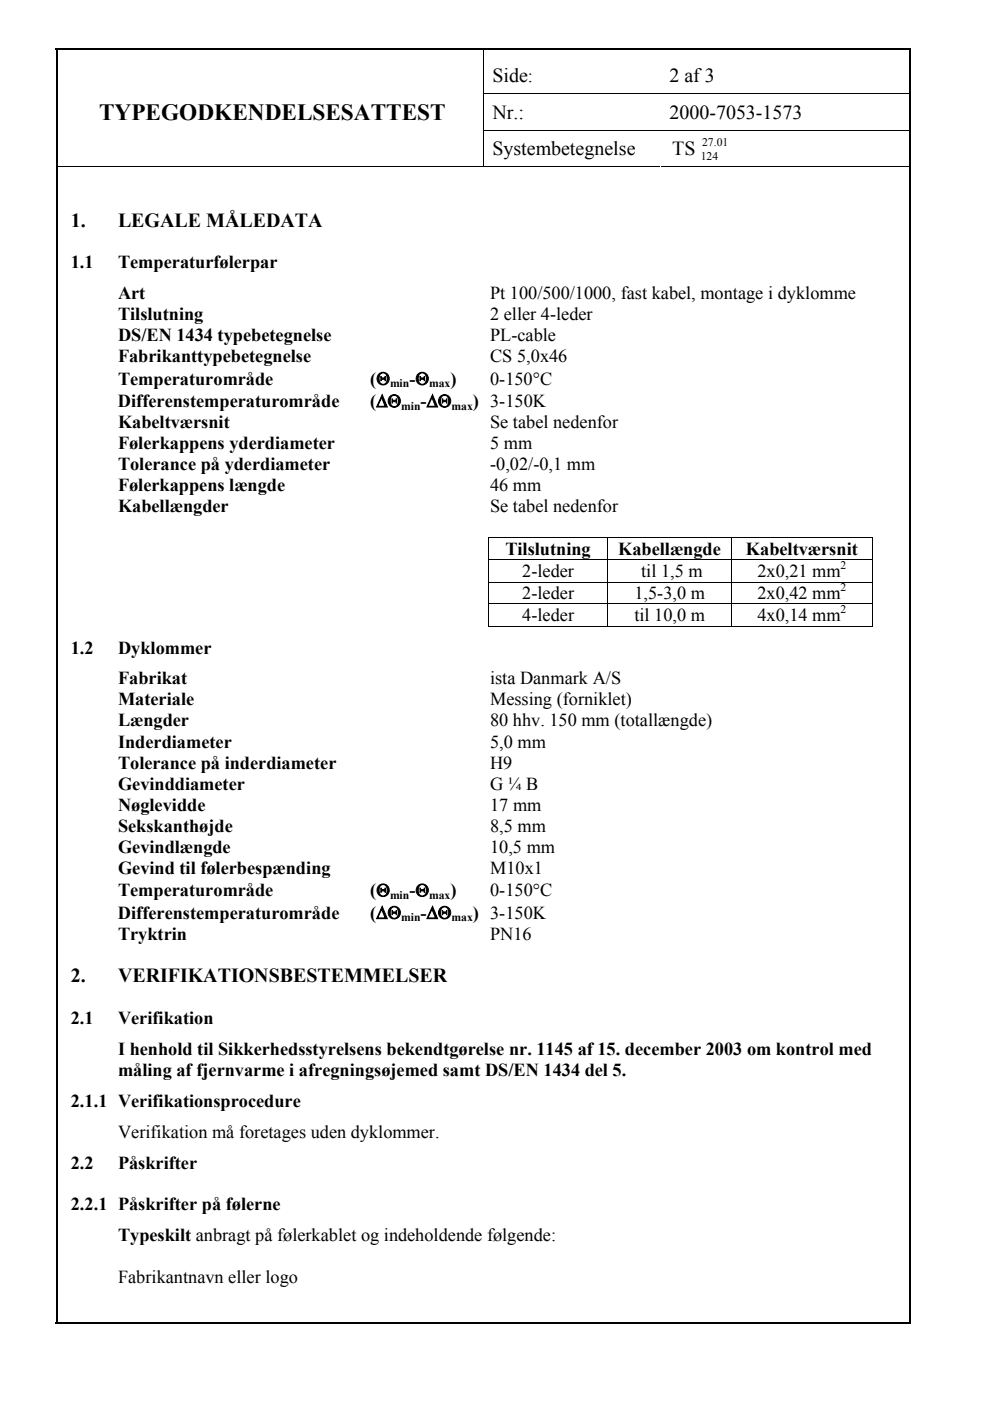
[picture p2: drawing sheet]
<svg xmlns="http://www.w3.org/2000/svg" width="210mm" height="297mm" viewBox="0 0 210 297" stroke-linecap="round" stroke-linejoin="round" font-family="sans-serif">
<defs><g id="words">
<text font-size="4.9" x="21" y="25.4">TYPEGODKENDELSESATTEST</text>
<g font-size="4.2">
<text x="104.4" y="17.3">Side:</text>
<text x="141.9" y="17.3">2 af 3</text>
<text x="104.4" y="25.2">Nr.:</text>
<text x="141.9" y="25.2">2000-7053-1573</text>
<text x="104.4" y="32.9">Systembetegnelse</text>
<text x="142.5" y="32.9">TS</text>
<text x="15" y="48.1">1.</text>
<text x="25" y="48.1">LEGALE MÅLEDATA</text>
<text x="15" y="208.3">2.</text>
<text x="25" y="208.3">VERIFIKATIONSBESTEMMELSER</text>
</g>
<g font-size="3.9">
<text x="15" y="56.9">1.1</text>
<text x="25" y="56.9">Temperaturfølerpar</text>
<text x="25" y="63.4">Art</text>
<text x="103.9" y="63.4">Pt 100/500/1000, fast kabel, montage i dyklomme</text>
<text x="25" y="67.9">Tilslutning</text>
<text x="103.9" y="67.9">2 eller 4-leder</text>
<text x="25" y="76.8">Fabrikanttypebetegnelse</text>
<text x="25" y="72.3">DS/EN 1434 typebetegnelse</text>
<text x="103.9" y="72.3">PL-cable</text>
<text x="103.9" y="76.8">CS 5,0x46</text>
<text x="25" y="81.6">Temperaturområde</text>
<text x="78.5" y="81.6">(Θ</text>
<text x="86.8" y="81.6">-Θ</text>
<text x="95.5" y="81.6">)</text>
<text x="103.9" y="81.6">0-150°C</text>
<text x="25" y="86.3">Differenstemperaturområde</text>
<text x="78.5" y="86.3">(∆Θ</text>
<text x="89.2" y="86.3">-∆Θ</text>
<text x="100.3" y="86.3">) 3-150K</text>
<text x="25" y="90.8">Kabeltværsnit</text>
<text x="25" y="95.2">Følerkappens yderdiameter</text>
<text x="103.9" y="90.8">Se tabel nedenfor</text>
<text x="103.9" y="95.2">5 mm</text>
<text x="25" y="99.7">Tolerance på yderdiameter</text>
<text x="103.9" y="99.7">-0,02/-0,1 mm</text>
<text x="25" y="104.1">Følerkappens længde</text>
<text x="103.9" y="104.1">46 mm</text>
<text x="25" y="108.6">Kabellængder</text>
<text x="103.9" y="108.6">Se tabel nedenfor</text>
<text x="107.1" y="117.7">Tilslutning</text>
<text x="131.1" y="117.7">Kabellængde</text>
<text x="158.2" y="117.7">Kabeltværsnit</text>
<text x="110.7" y="122.4">2-leder</text>
<text x="135.9" y="122.4">til 1,5 m</text>
<text x="160.6" y="122.4">2x0,21 mm</text>
<text x="110.7" y="127.1">2-leder</text>
<text x="110.7" y="131.7">4-leder</text>
<text x="134.5" y="131.7">til 10,0 m</text>
<text x="134.5" y="127.1">1,5-3,0 m</text>
<text x="160.6" y="127.1">2x0,42 mm</text>
<text x="160.6" y="131.7">4x0,14 mm</text>
<text x="15" y="138.6">1.2</text>
<text x="25" y="138.6">Dyklommer</text>
<text x="25" y="145.1">Fabrikat</text>
<text x="25" y="149.6">Materiale</text>
<text x="103.9" y="145.1">ista Danmark A/S</text>
<text x="103.9" y="149.6">Messing (forniklet)</text>
<text x="25" y="154">Længder</text>
<text x="103.9" y="154">80 hhv. 150 mm (totallængde)</text>
<text x="25" y="158.5">Inderdiameter</text>
<text x="103.9" y="158.5">5,0 mm</text>
<text x="25" y="167.4">Gevinddiameter</text>
<text x="25" y="163">Tolerance på inderdiameter</text>
<text x="103.9" y="163">H9</text>
<text x="103.9" y="167.4">G ¼ B</text>
<text x="25" y="171.9">Nøglevidde</text>
<text x="103.9" y="171.9">17 mm</text>
<text x="25" y="176.3">Sekskanthøjde</text>
<text x="103.9" y="176.3">8,5 mm</text>
<text x="25" y="180.8">Gevindlængde</text>
<text x="25" y="185.3">Gevind til følerbespænding</text>
<text x="103.9" y="180.8">10,5 mm</text>
<text x="103.9" y="185.3">M10x1</text>
<text x="25" y="190">Temperaturområde</text>
<text x="78.5" y="190">(Θ</text>
<text x="86.8" y="190">-Θ</text>
<text x="95.5" y="190">)</text>
<text x="103.9" y="190">0-150°C</text>
<text x="25" y="194.8">Differenstemperaturområde</text>
<text x="78.5" y="194.8">(∆Θ</text>
<text x="89.2" y="194.8">-∆Θ</text>
<text x="100.3" y="194.8">) 3-150K</text>
<text x="25" y="199.2">Tryktrin</text>
<text x="103.9" y="199.2">PN16</text>
<text x="15" y="217.1">2.1</text>
<text x="25" y="217.1">Verifikation</text>
<text x="25" y="223.6">I henhold til Sikkerhedsstyrelsens bekendtgørelse nr. 1145 af 15. december 2003 om kontrol med</text>
<text x="25" y="228.1">måling af fjernvarme i afregningsøjemed samt DS/EN 1434 del 5.</text>
<text x="15" y="234.7">2.1.1 Verifikationsprocedure</text>
<text x="25" y="241.2">Verifikation må foretages uden dyklommer.</text>
<text x="15" y="247.8">2.2</text>
<text x="25" y="247.8">Påskrifter</text>
<text x="15" y="256.5">2.2.1 Påskrifter på følerne</text>
<text x="25" y="263.1">Typeskilt anbragt på følerkablet og indeholdende følgende:</text>
<text x="25" y="272">Fabrikantnavn eller logo</text>
</g>
<g font-size="2.5">
<text x="148.6" y="34">124</text>
<text x="148.9" y="31">27.01</text>
<text x="82.7" y="82.1">min</text>
<text x="91" y="82.1">max</text>
<text x="85.1" y="86.8">min</text>
<text x="95.7" y="86.8">max</text>
<text x="178.2" y="120.6">2</text>
<text x="178.2" y="125.3">2</text>
<text x="178.2" y="130">2</text>
<text x="82.7" y="190.6">min</text>
<text x="91" y="190.6">max</text>
<text x="85.1" y="195.3">min</text>
<text x="95.7" y="195.3">max</text>
</g>
</g></defs>
<path d="M11.9 10.2h.3v.4h-.3zM192.8 10.2h.4v.4h-.4zM140.2 35.3h.1v.2h-.1zM191.8 35.3h.2v.2h-.2zM103.4 114h.2v.1h-.2zM185 114h.1v.1h-.1zM185 132.7h.1v.1h-.1zM11.9 280.4h.3v.4h-.3zM192.8 280.4h.4v.4h-.4z" fill="#000"/>
<path d="M11.9 10.4h181.3M12 10.6v269.8M193 10.6v269.8M11.9 280.6h181.3" fill="none" stroke="#000" stroke-width=".34"/>
<g fill="none" stroke="#000" stroke-width=".21">
<path d="M102.4 19.8h90.4M102.5 10.6v9.1M102.5 19.9v7.6M12.2 35.4h90.2M102.4 27.6h90.4M102.5 27.7v7.8M102.6 35.4h37.3M140.3 35.4h52.5M103.4 114h81.7M103.4 118.7h81.7M103.5 114.1v4.5M103.5 118.8v4.5"/>
<path d="M128.9 114.1v4.5M128.9 118.8v4.5M155 114.1v4.5M155 118.8v4.5M185 114.1v4.5M185 118.8v4.5M103.4 123.4h81.7M103.4 128.1h81.7M103.4 132.8h25.4M103.5 123.5v4.5M103.5 128.1v4.7M128.9 123.5v4.5"/>
<path d="M128.9 128.1v4.7M129 132.8h25.9M155 123.5v4.5M155 128.1v4.7M155.1 132.8h29.9M185 123.5v4.5M185 128.1v4.7"/>
</g>
<use href="#words"/>
</svg>
